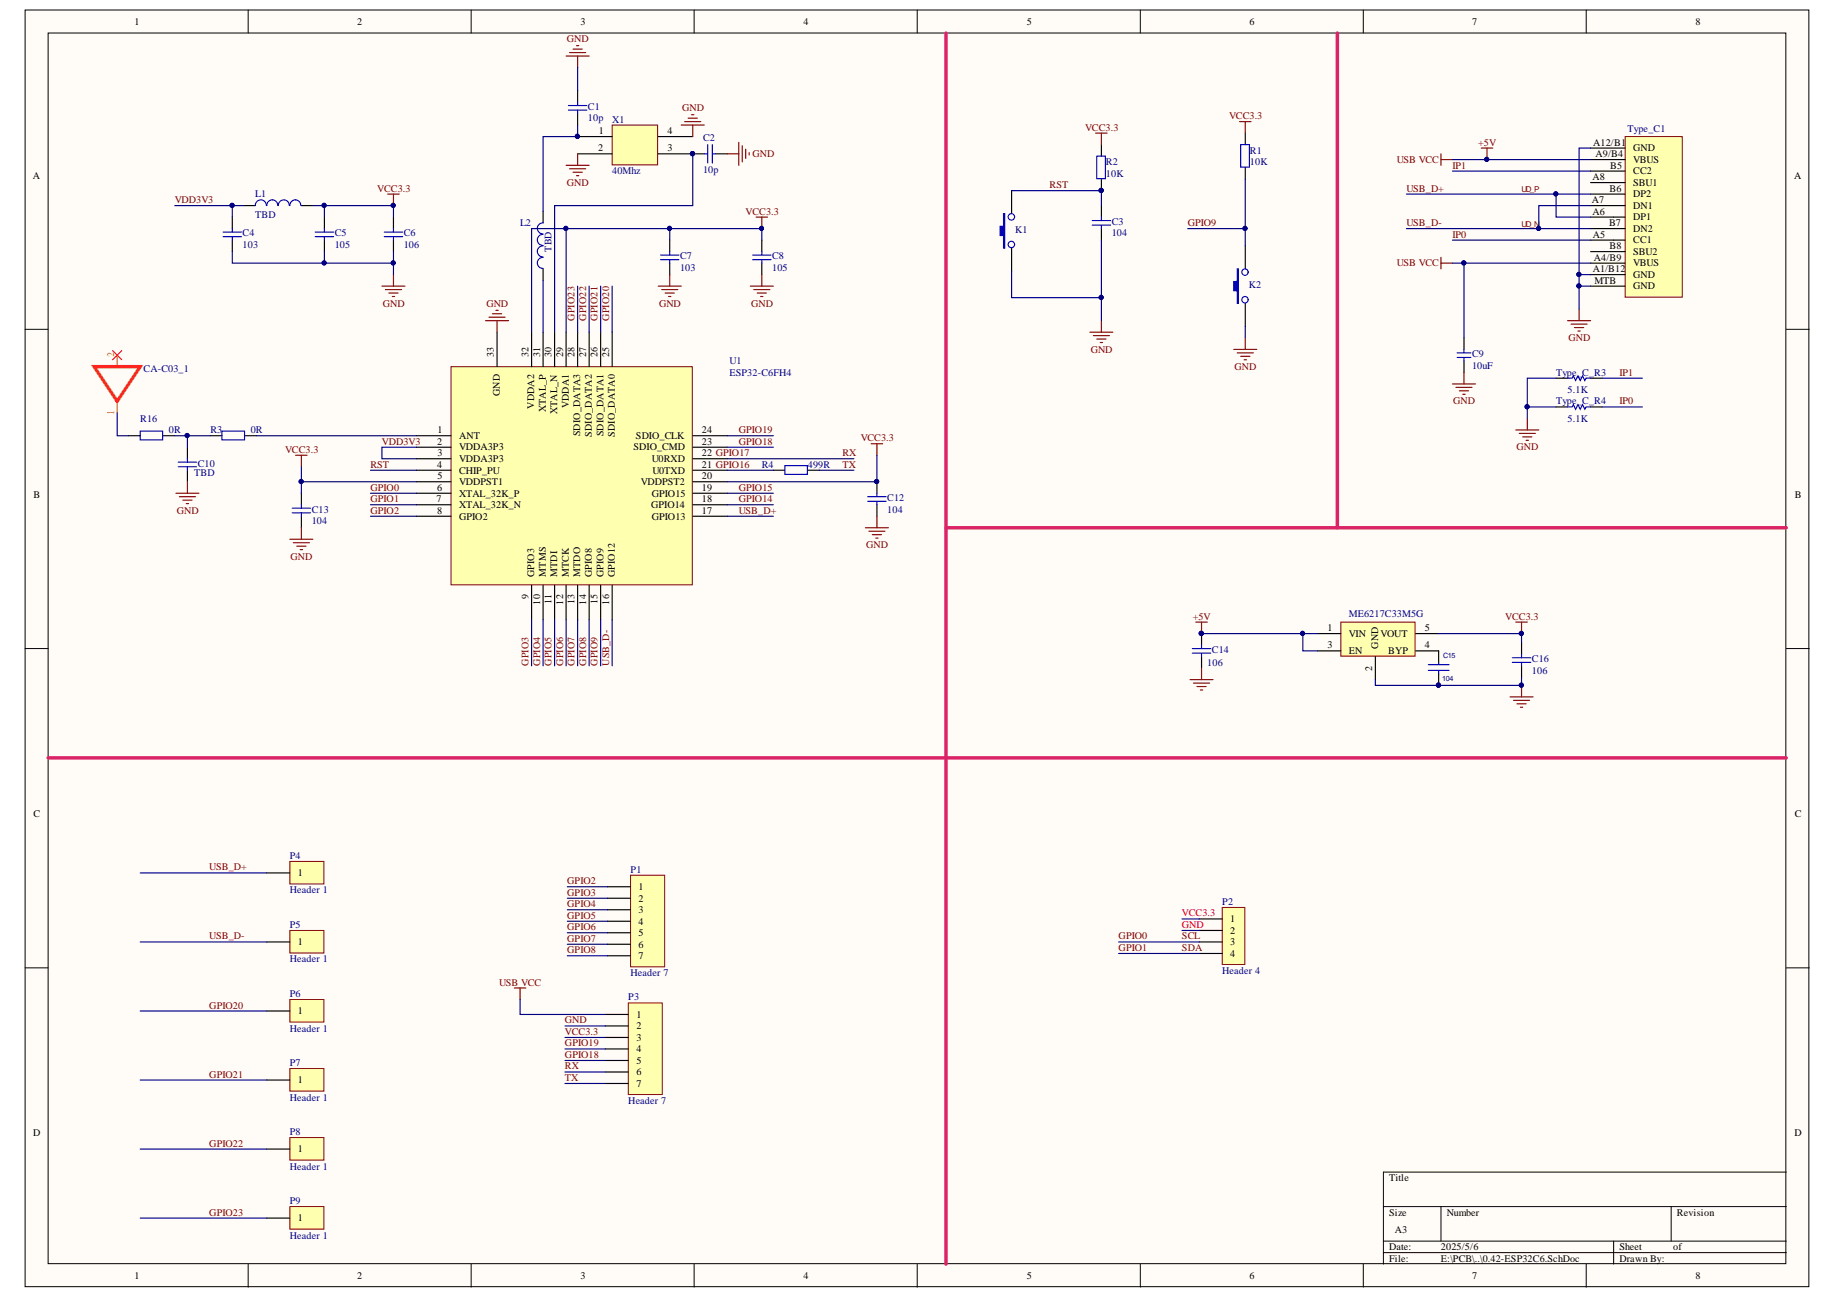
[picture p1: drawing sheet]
<svg xmlns="http://www.w3.org/2000/svg" width="297mm" height="210mm" viewBox="0 0 297 210" stroke-linecap="round" stroke-linejoin="round" font-family="sans-serif">
<defs><g id="words">
<g font-size="1.6">
<text x="21.8" y="4">1</text>
<text x="57.8" y="4">2</text>
<text x="93.9" y="4">3</text>
<text x="130" y="4">4</text>
<text x="166.1" y="4">5</text>
<text x="202.1" y="4">6</text>
<text x="238.2" y="4">7</text>
<text x="274.3" y="4">8</text>
<text x="96.9" y="21.7">1</text>
<text x="108" y="21.7">4</text>
<text x="257.8" y="23.5">A12/B1</text>
<text x="5.3" y="28.9">A</text>
<text x="96.8" y="24.5">2</text>
<text x="108" y="24.5">3</text>
<text x="257.6" y="29.1">A8</text>
<text x="258.1" y="25.4">A9/B4</text>
<text x="260.5" y="27.3">B5</text>
<text x="264.2" y="24.5">GND</text>
<text x="264.2" y="26.3">VBUS</text>
<text x="264.2" y="28.2">CC2</text>
<text x="290.3" y="28.9">A</text>
<text x="257.5" y="32.8">A7</text>
<text x="257.6" y="34.7">A6</text>
<text x="260.4" y="31">B6</text>
<text x="264.2" y="35.6">DP1</text>
<text x="264.2" y="33.8">DN1</text>
<text x="264.2" y="30.1">SBU1</text>
<text x="264.2" y="31.9">DP2</text>
<text x="257.7" y="38.4">A5</text>
<text x="260.3" y="36.6">B7</text>
<text x="260.4" y="40.3">B8</text>
<text x="264.2" y="39.4">CC1</text>
<text x="264.2" y="37.5">DN2</text>
<text x="264.2" y="41.2">SBU2</text>
<text x="257.7" y="44">A1/B12</text>
<text x="257.9" y="42.2">A4/B9</text>
<text x="258" y="45.9">MTB</text>
<text x="264.2" y="44.9">GND</text>
<text x="264.2" y="43.1">VBUS</text>
<text x="264.2" y="46.8">GND</text>
<text x="79.9" y="57.8" transform="rotate(-90 79.9 57.8)">33</text>
<text x="85.5" y="57.8" transform="rotate(-90 85.5 57.8)">32</text>
<text x="87.4" y="57.8" transform="rotate(-90 87.4 57.8)">31</text>
<text x="89.2" y="57.8" transform="rotate(-90 89.2 57.8)">30</text>
<text x="91.1" y="57.8" transform="rotate(-90 91.1 57.8)">29</text>
<text x="93" y="57.8" transform="rotate(-90 93 57.8)">28</text>
<text x="94.8" y="57.8" transform="rotate(-90 94.8 57.8)">27</text>
<text x="96.7" y="57.8" transform="rotate(-90 96.7 57.8)">26</text>
<text x="98.5" y="57.8" transform="rotate(-90 98.5 57.8)">25</text>
<text x="80.9" y="64.1" transform="rotate(-90 80.9 64.1)">GND</text>
<text x="70.7" y="71.9">2</text>
<text x="70.8" y="70.1">1</text>
<text x="74.3" y="71">ANT</text>
<text x="86.4" y="66.1" transform="rotate(-90 86.4 66.1)">VDDA2</text>
<text x="88.3" y="66.7" transform="rotate(-90 88.3 66.7)">XTAL_P</text>
<text x="90.2" y="67" transform="rotate(-90 90.2 67)">XTAL_N</text>
<text x="92" y="66" transform="rotate(-90 92 66)">VDDA1</text>
<text x="93.9" y="70.6" transform="rotate(-90 93.9 70.6)">SDIO_DATA3</text>
<text x="95.8" y="70.7" transform="rotate(-90 95.8 70.7)">SDIO_DATA2</text>
<text x="97.6" y="70.6" transform="rotate(-90 97.6 70.6)">SDIO_DATA1</text>
<text x="99.5" y="70.7" transform="rotate(-90 99.5 70.7)">SDIO_DATA0</text>
<text x="102.9" y="71">SDIO_CLK</text>
<text x="113.6" y="71.9">23</text>
<text x="113.6" y="70.1">24</text>
<text x="70.7" y="75.6">4</text>
<text x="70.8" y="73.8">3</text>
<text x="70.8" y="77.5">5</text>
<text x="74.3" y="72.9">VDDA3P3</text>
<text x="74.3" y="74.7">VDDA3P3</text>
<text x="74.3" y="76.6">CHIP_PU</text>
<text x="102.5" y="72.9">SDIO_CMD</text>
<text x="105.4" y="74.7">U0RXD</text>
<text x="105.5" y="76.6">U0TXD</text>
<text x="113.6" y="77.5">20</text>
<text x="113.6" y="75.6">21 GPIO16</text>
<text x="113.6" y="73.8">22 GPIO17</text>
<text x="5.4" y="80.5">B</text>
<text x="70.6" y="81.2">7</text>
<text x="70.7" y="79.4">6</text>
<text x="70.7" y="83.1">8</text>
<text x="74.3" y="78.4">VDDPST1</text>
<text x="74.3" y="80.3">XTAL_32K_P</text>
<text x="74.3" y="82.2">XTAL_32K_N</text>
<text x="103.7" y="78.4">VDDPST2</text>
<text x="105.4" y="82.2">GPIO14</text>
<text x="105.4" y="80.3">GPIO15</text>
<text x="113.6" y="83.1">17</text>
<text x="113.6" y="81.2">18</text>
<text x="113.6" y="79.4">19</text>
<text x="290.4" y="80.5">B</text>
<text x="74.3" y="84">GPIO2</text>
<text x="105.4" y="84">GPIO13</text>
<text x="86.4" y="93.3" transform="rotate(-90 86.4 93.3)">GPIO3</text>
<text x="88.3" y="93.3" transform="rotate(-90 88.3 93.3)">MTMS</text>
<text x="90.2" y="93.3" transform="rotate(-90 90.2 93.3)">MTDI</text>
<text x="92" y="93.3" transform="rotate(-90 92 93.3)">MTCK</text>
<text x="93.9" y="93.3" transform="rotate(-90 93.9 93.3)">MTDO</text>
<text x="95.8" y="93.3" transform="rotate(-90 95.8 93.3)">GPIO8</text>
<text x="97.6" y="93.3" transform="rotate(-90 97.6 93.3)">GPIO9</text>
<text x="99.5" y="93.3" transform="rotate(-90 99.5 93.3)">GPIO12</text>
<text x="85.5" y="96.9" transform="rotate(-90 85.5 96.9)">9</text>
<text x="87.4" y="97.8" transform="rotate(-90 87.4 97.8)">10</text>
<text x="89.2" y="97.7" transform="rotate(-90 89.2 97.7)">11</text>
<text x="91.1" y="97.8" transform="rotate(-90 91.1 97.8)">12</text>
<text x="93" y="97.7" transform="rotate(-90 93 97.7)">13</text>
<text x="94.8" y="97.8" transform="rotate(-90 94.8 97.8)">14</text>
<text x="96.7" y="97.7" transform="rotate(-90 96.7 97.7)">15</text>
<text x="98.5" y="97.8" transform="rotate(-90 98.5 97.8)">16</text>
<text x="214.8" y="102.1">1</text>
<text x="214.8" y="104.9">3</text>
<text x="218.2" y="103">VIN</text>
<text x="218.2" y="105.8">EN</text>
<text x="222.9" y="104.9" transform="rotate(-90 222.9 104.9)">GND</text>
<text x="223.3" y="103">VOUT</text>
<text x="224.6" y="105.8">BYP</text>
<text x="230.5" y="104.9">4</text>
<text x="230.5" y="102.1">5</text>
<text x="222" y="108.4" transform="rotate(-90 222 108.4)">2</text>
<text x="5.4" y="132.2">C</text>
<text x="290.4" y="132.2">C</text>
<text x="48.2" y="141.7">1</text>
<text x="103.3" y="143.9">1</text>
<text x="103.3" y="145.8">2</text>
<text x="103.3" y="147.6">3</text>
<text x="103.3" y="149.5">4</text>
<text x="199" y="149.1">1</text>
<text x="48.2" y="152.9">1</text>
<text x="103.3" y="151.4">5</text>
<text x="103.3" y="153.2">6</text>
<text x="103.3" y="155.1">7</text>
<text x="199" y="151">2</text>
<text x="199" y="152.9">3</text>
<text x="199" y="154.7">4</text>
<text x="48.2" y="164">1</text>
<text x="103" y="164.6">1</text>
<text x="103" y="166.4">2</text>
<text x="103" y="168.3">3</text>
<text x="103" y="170.2">4</text>
<text x="103" y="172">5</text>
<text x="103" y="173.9">6</text>
<text x="48.2" y="175.2">1</text>
<text x="103" y="175.7">7</text>
<text x="5.4" y="183.8">D</text>
<text x="290.3" y="183.8">D</text>
<text x="48.2" y="186.3">1</text>
<text x="224.7" y="191">Title</text>
<text x="48.2" y="197.5">1</text>
<text x="224.7" y="196.6">Size</text>
<text x="234.1" y="196.6">Number</text>
<text x="271.3" y="196.6">Revision</text>
<text x="224.7" y="202.2">Date:</text>
<text x="225.7" y="199.4">A3</text>
<text x="233.1" y="202.2">2025/5/6</text>
<text x="262" y="202.2">Sheet</text>
<text x="270.7" y="202.2">of</text>
<text x="21.8" y="206.8">1</text>
<text x="57.8" y="206.8">2</text>
<text x="93.9" y="206.8">3</text>
<text x="130" y="206.8">4</text>
<text x="166.1" y="206.8">5</text>
<text x="202.1" y="206.8">6</text>
<text x="224.7" y="204">File:</text>
<text x="233.1" y="204">E:\PCB\..\0.42-ESP32C6.SchDoc</text>
<text x="238.2" y="206.8">7</text>
<text x="262" y="204">Drawn By:</text>
<text x="274.3" y="206.8">8</text>
</g>
<g font-size="1.6" fill="#800000">
<text x="91.7" y="6.8">GND</text>
<text x="110.3" y="18">GND</text>
<text x="175.6" y="21.1">VCC3.3</text>
<text x="198.8" y="19.3">VCC3.3</text>
<text x="239.1" y="23.5">+5V</text>
<text x="121.8" y="25.4">GND</text>
<text x="226" y="26.3">USB VCC</text>
<text x="235" y="27.3">IP1</text>
<text x="28.3" y="32.8">VDD3V3</text>
<text x="61" y="31">VCC3.3</text>
<text x="91.7" y="30.1">GND</text>
<text x="120.6" y="34.7">VCC3.3</text>
<text x="169.8" y="30.4">RST</text>
<text x="227.5" y="31">USB_D+</text>
<text x="192.2" y="36.6">GPIO9</text>
<text x="227.5" y="36.6">USB_D-</text>
<text x="235" y="38.4">IP0</text>
<text x="226" y="43.1">USB VCC</text>
<text x="61.9" y="49.6">GND</text>
<text x="78.7" y="49.6">GND</text>
<text x="93" y="51.9" transform="rotate(-90 93 51.9)">GPIO23</text>
<text x="94.8" y="51.9" transform="rotate(-90 94.8 51.9)">GPIO22</text>
<text x="96.7" y="51.9" transform="rotate(-90 96.7 51.9)">GPIO21</text>
<text x="98.5" y="51.9" transform="rotate(-90 98.5 51.9)">GPIO20</text>
<text x="106.6" y="49.6">GND</text>
<text x="121.5" y="49.6">GND</text>
<text x="176.5" y="57">GND</text>
<text x="199.7" y="59.8">GND</text>
<text x="253.7" y="55.2">GND</text>
<text x="235.1" y="65.4">GND</text>
<text x="262" y="60.8">IP1</text>
<text x="262" y="65.4">IP0</text>
<text x="61.8" y="71.9">VDD3V3</text>
<text x="119.5" y="71.9">GPIO18</text>
<text x="119.5" y="70.1">GPIO19</text>
<text x="139.2" y="71.4">VCC3.3</text>
<text x="46.1" y="73.2">VCC3.3</text>
<text x="59.9" y="75.6">RST</text>
<text x="136.3" y="75.6">TX</text>
<text x="136.3" y="73.8">RX</text>
<text x="245.4" y="72.9">GND</text>
<text x="28.6" y="83.1">GND</text>
<text x="59.9" y="79.4">GPIO0</text>
<text x="59.9" y="81.2">GPIO1</text>
<text x="59.9" y="83.1">GPIO2</text>
<text x="119.5" y="81.2">GPIO14</text>
<text x="119.5" y="79.4">GPIO15</text>
<text x="119.5" y="83.1">USB_D+</text>
<text x="140.1" y="88.7">GND</text>
<text x="47" y="90.5">GND</text>
<text x="193" y="100.2">+5V</text>
<text x="243.5" y="100.2">VCC3.3</text>
<text x="85.5" y="107.7" transform="rotate(-90 85.5 107.7)">GPIO3</text>
<text x="87.4" y="107.7" transform="rotate(-90 87.4 107.7)">GPIO4</text>
<text x="89.2" y="107.7" transform="rotate(-90 89.2 107.7)">GPIO5</text>
<text x="91.1" y="107.7" transform="rotate(-90 91.1 107.7)">GPIO6</text>
<text x="93" y="107.7" transform="rotate(-90 93 107.7)">GPIO7</text>
<text x="94.8" y="107.7" transform="rotate(-90 94.8 107.7)">GPIO8</text>
<text x="96.7" y="107.7" transform="rotate(-90 96.7 107.7)">GPIO9</text>
<text x="98.5" y="107.7" transform="rotate(-90 98.5 107.7)">USB_D-</text>
<text x="33.9" y="140.8">USB_D+</text>
<text x="91.8" y="143">GPIO2</text>
<text x="91.8" y="144.9">GPIO3</text>
<text x="91.8" y="146.7">GPIO4</text>
<text x="91.8" y="148.6">GPIO5</text>
<text x="33.9" y="151.9">USB_D-</text>
<text x="91.8" y="150.4">GPIO6</text>
<text x="91.8" y="152.3">GPIO7</text>
<text x="91.8" y="154.2">GPIO8</text>
<text x="181" y="153.8">GPIO1</text>
<text x="181" y="151.9">GPIO0</text>
<text x="191.2" y="151.9">SCL</text>
<text x="191.2" y="153.8">SDA</text>
<text x="80.8" y="159.4">USB VCC</text>
<text x="33.9" y="163.1">GPIO20</text>
<text x="91.4" y="165.5">GND</text>
<text x="91.4" y="167.4">VCC3.3</text>
<text x="91.4" y="171.1">GPIO18</text>
<text x="91.4" y="169.2">GPIO19</text>
<text x="91.4" y="173">RX</text>
<text x="33.9" y="174.3">GPIO21</text>
<text x="91.4" y="174.8">TX</text>
<text x="33.9" y="185.4">GPIO22</text>
<text x="33.9" y="196.6">GPIO23</text>
</g>
<g font-size="1.6" fill="#000080">
<text x="95.1" y="17.8">C1</text>
<text x="95.1" y="19.6">10p</text>
<text x="99" y="19.8">X1</text>
<text x="113.8" y="22.8">C2</text>
<text x="263.3" y="21.3">Type_C1</text>
<text x="99" y="28.2">40Mhz</text>
<text x="113.8" y="28">10p</text>
<text x="178.9" y="28.6">10K</text>
<text x="178.9" y="26.7">R2</text>
<text x="202.2" y="26.7">10K</text>
<text x="202.2" y="24.8">R1</text>
<text x="41.3" y="35.3">TBD</text>
<text x="41.3" y="31.9">L1</text>
<text x="39.3" y="38.2">C4</text>
<text x="39.3" y="40.1">103</text>
<text x="54.2" y="38.2">C5</text>
<text x="54.2" y="40.1">105</text>
<text x="65.3" y="38.2">C6</text>
<text x="65.3" y="40.1">106</text>
<text x="84.1" y="36.6">L2</text>
<text x="89.2" y="40.7" transform="rotate(-90 89.2 40.7)">TBD</text>
<text x="110" y="42">C7</text>
<text x="124.9" y="42">C8</text>
<text x="164.2" y="37.7">K1</text>
<text x="179.9" y="36.4">C3</text>
<text x="179.9" y="38.2">104</text>
<text x="110" y="43.8">103</text>
<text x="124.9" y="43.8">105</text>
<text x="202" y="46.6">K2</text>
<text x="118" y="58.9">U1</text>
<text x="238.2" y="57.8">C9</text>
<text x="238.2" y="59.6">10uF</text>
<text x="23.2" y="60.2">CA-C03_1</text>
<text x="118" y="60.8">ESP32-C6FH4</text>
<text x="251.8" y="60.8">Type_C_R3</text>
<text x="251.8" y="65.4">Type_C_R4</text>
<text x="253.6" y="63.5">5.1K</text>
<text x="22.7" y="68.2">R16</text>
<text x="27.3" y="70.1">0R</text>
<text x="34" y="70.1">R3</text>
<text x="40.6" y="70.1">0R</text>
<text x="253.6" y="68.2">5.1K</text>
<text x="31.4" y="76.9">TBD</text>
<text x="32" y="75.5">C10</text>
<text x="123.3" y="75.6">R4</text>
<text x="130.7" y="75.6">499R</text>
<text x="50.4" y="82.9">C13</text>
<text x="143.5" y="81">C12</text>
<text x="143.5" y="82.9">104</text>
<text x="50.4" y="84.8">104</text>
<text x="218.2" y="99.8">ME6217C33M5G</text>
<text x="195.3" y="107.6">106</text>
<text x="196.1" y="105.6">C14</text>
<text x="247.8" y="107.1">C16</text>
<text x="247.8" y="108.9">106</text>
<text x="46.9" y="138.9">P4</text>
<text x="102" y="141.1">P1</text>
<text x="46.9" y="144.5">Header 1</text>
<text x="197.7" y="146.3">P2</text>
<text x="46.9" y="150.1">P5</text>
<text x="46.9" y="155.6">Header 1</text>
<text x="46.9" y="161.2">P6</text>
<text x="101.6" y="161.8">P3</text>
<text x="102" y="157.9">Header 7</text>
<text x="197.7" y="157.5">Header 4</text>
<text x="46.9" y="166.8">Header 1</text>
<text x="46.9" y="172.4">P7</text>
<text x="46.9" y="178">Header 1</text>
<text x="101.6" y="178.5">Header 7</text>
<text x="46.9" y="183.6">P8</text>
<text x="46.9" y="189.1">Header 1</text>
<text x="46.9" y="194.7">P9</text>
<text x="46.9" y="200.3">Header 1</text>
</g>
<g font-size="1.6" fill="#fd8300">
<text x="18.5" y="57.8" transform="rotate(-90 18.5 57.8)">2</text>
<text x="18.5" y="67" transform="rotate(-90 18.5 67)">1</text>
</g>
<g font-size="1.6" fill="#f00">
<text x="191.2" y="148.2">VCC3.3</text>
<text x="191.2" y="150.1">GND</text>
</g>
<g font-size="1.3" fill="#800000">
<text x="246.2" y="31.1">UD_P</text>
<text x="246.2" y="36.7">UD_N</text>
</g>
<g font-size="1.2" fill="#000080">
<text x="233.5" y="106.4">C15</text>
<text x="233.3" y="110.1">104</text>
</g>
</g></defs>
<g fill="#fffcf8" stroke="#000" stroke-width=".16">
<path d="M4.1 1.6h288.5v206.5h-288.5z"/>
<path d="M7.8 5.3h281.1v199.1h-281.1z"/>
</g>
<g fill="none" stroke="#000" stroke-width=".16">
<path d="M40.2 1.6v3.7M76.2 1.6v3.7M112.3 1.6v3.7M148.4 1.6v3.7M184.5 1.6v3.7M220.6 1.6v3.7M256.6 1.6v3.7M4.1 53.3h3.7M289 53.3h3.7M4.1 104.9h3.7M289 104.9h3.7M4.1 156.5h3.7"/>
<path d="M289 156.5h3.7M223.8 195.1h65.2M233.1 195.1v5.6M270.4 195.1v5.6M289 189.5h-65.2v14.9M40.2 204.4v3.7M76.2 204.4v3.7M112.3 204.4v3.7M148.4 204.4v3.7M184.5 204.4v3.7M220.6 204.4v3.7M223.8 200.7h65.2"/>
<path d="M223.8 202.6h65.2M256.6 204.4v3.7M261.1 200.7v3.7"/>
</g>
<path d="M30.3 72.3v1.9M30.3 76v1.9M34 70.5h1.9M39.6 70.5h1.9" fill="none" stroke="#000" stroke-width=".19"/>
<path d="M28.8 74.7h3M28.8 75.5h3M30.3 74.2v.5M30.3 75.5v.5M35.9 69.7h3.7v1.4h-3.7z" fill="none" stroke="#00f" stroke-width=".19"/>
<path d="M28.5 79.8h3.7M30.3 77.9v1.9M29 80.3h2.6M29.6 80.9h1.5M30.1 81.4h.4" fill="none" stroke="#800000" stroke-width=".19"/>
<path d="M15.2 59.3h7.5l-3.7 5.6z" fill="none" stroke="#fd8300" stroke-width=".56"/>
<path d="M19 57.4v1.9M19 64.9v1.8" fill="none" stroke="#fd8300" stroke-width=".19"/>
<path d="M18.2 56.7l1.5 1.5M19.7 56.7l-1.5 1.5" fill="none" stroke="#f00" stroke-width=".16"/>
<path d="M99 20.2h7.4v6.5h-7.4z" fill="#ffffb0" stroke="#800000" stroke-width=".16"/>
<g fill="none" stroke="#000" stroke-width=".19">
<path d="M93.5 14.6v1.9M93.5 18.4v1.8M87.9 34.2v1.8M93.5 22.1h5.5M93.5 24.9h5.5M106.5 22.1h5.6M106.5 24.9h7.4M115.8 24.9h1.9M178.2 23.4v1.8M178.2 29v1.8M178.2 33.2v1.9M178.2 37v1.8"/>
<path d="M201.5 21.5v1.9M201.5 27.1v1.9M201.5 39.8v3.7M87.9 43.5v1.8M201.5 49.1v3.7"/>
</g>
<g fill="#000080" stroke="#000080" stroke-width=".16">
<circle cx="93.4" cy="22" r=".33"/>
<circle cx="112" cy="24.8" r=".33"/>
<circle cx="178.2" cy="30.8" r=".34"/>
</g>
<g fill="none" stroke="#00f" stroke-width=".19">
<path d="M92 17.8h2.9M92 17.1h2.9M93.5 16.5v.6M93.5 17.8v.6M87.9 39.8a.89 .89 0 0 0-1 .9 .89 .89 0 0 0 1 .8M87.9 37.9a.89 .89 0 0 0-1 .9 .89 .89 0 0 0 1 .9M87.9 36a.89 .89 0 0 0-1 .9 .89 .89 0 0 0 1 .9M113.9 24.9h.6M114.5 23.4v3M115.2 23.4v3M115.2 24.9h.6M176.7 35.7h3"/>
<path d="M176.7 36.4h3M177.4 25.2h1.4v3.7h-1.4zM178.2 35.1v.6M178.2 36.4v.6M200.7 23.4h1.4v3.6h-1.4zM87.9 41.6a.89 .89 0 0 0-1 .9 .89 .89 0 0 0 1 .9"/>
</g>
<g fill="none" stroke="#800000" stroke-width=".19">
<path d="M91.6 9.1h3.7M92.1 8.5h2.7M92.7 7.9h1.5M93.3 7.4h.3M93.5 9.1v1.8M110.8 19.7h2.6M111.3 19.1h1.5M111.9 18.5h.4M200.5 19.7h1.9M201.5 19.7v1.8M91.6 26.7h3.7M92.1 27.3h2.7"/>
<path d="M92.7 27.9h1.5M93.3 28.4h.3M93.5 24.9v1.8M110.2 20.2h3.7M112.1 20.2v1.9M117.7 24.9h1.8M119.5 23v3.7M120.1 23.6v2.6M120.6 24.1v1.5M121.2 24.7v.4M177.3 21.5h1.8M178.2 21.5v1.9"/>
</g>
<path d="M200.2 43.5h.2v5.6h-.2v-2.1h-.6v-1.5h.6z" fill-rule="evenodd" fill="#00f"/>
<g fill="none" stroke="#00f" stroke-width=".19">
<path d="M200.2 43.5h.2v5.6h-.2v-2.1h-.6v-1.5h.6z"/>
<circle cx="201.4" cy="48.5" r=".52"/>
<circle cx="201.4" cy="44" r=".52"/>
</g>
<path d="M199.6 56.5h3.7M200.2 57.1h2.6M200.7 57.6h1.5M201.3 58.2h.4M201.5 54.6v1.9" fill="none" stroke="#800000" stroke-width=".19"/>
<path d="M163.7 30.8v3.8M163.7 40.1v3.8" fill="none" stroke="#000" stroke-width=".19"/>
<path d="M162.4 34.6h.1v5.5h-.1v-2h-.6v-1.5h.6z" fill-rule="evenodd" fill="#00f"/>
<g fill="none" stroke="#00f" stroke-width=".19">
<path d="M162.4 34.6h.1v5.5h-.1v-2h-.6v-1.5h.6zM47.3 82.2h2.9M47.3 82.9h2.9M48.8 81.6v.6M48.8 82.9v.6"/>
<circle cx="163.6" cy="39.5" r=".52"/>
<circle cx="163.6" cy="35.1" r=".52"/>
</g>
<path d="M176.3 53.7h3.8M176.9 54.3h2.6M177.4 54.8h1.5M178 55.4h.4M178.2 51.9v1.8M47.8 73.6h1.9M48.8 73.6v1.9M46.9 87.2h3.7M47.5 87.8h2.6M48 88.3h1.5M48.6 88.9h.3M48.8 85.3v1.9" fill="none" stroke="#800000" stroke-width=".19"/>
<path d="M48.8 79.8v1.8M48.8 83.5v1.8" fill="none" stroke="#000" stroke-width=".19"/>
<path d="M73 59.3h39v35.3h-39z" fill="#ffffb0" stroke="#800000" stroke-width=".16"/>
<g fill="none" stroke="#000" stroke-width=".19">
<path d="M108.4 38.8v1.9M123.3 38.8v1.9M80.4 53.7v5.6M86 53.7v5.6M87.9 53.7v5.6M89.7 53.7v5.6M91.6 53.7v5.6M93.5 53.7v5.6M95.3 53.7v5.6M97.2 53.7v5.6M99 53.7v5.6M108.4 42.6v1.8"/>
<path d="M123.3 42.6v1.8M236.9 54.6v1.9M236.9 58.4v1.8M67.4 70.5h5.6M67.4 72.3h5.6M67.4 74.2h5.6M67.4 76h5.6M67.4 77.9h5.6M67.4 79.8h5.6M112.1 70.5h5.6M112.1 72.3h5.6M112.1 74.2h5.6"/>
<path d="M112.1 76h5.6M112.1 77.9h5.6M112.1 79.8h5.6M125.1 76h1.9M130.7 76h1.9M141.9 77.9v1.9M67.4 81.6h5.6M67.4 83.5h5.6M86 94.6v5.6M87.9 94.6v5.6M89.7 94.6v5.6M91.6 94.6v5.6"/>
<path d="M93.5 94.6v5.6M95.3 94.6v5.6M97.2 94.6v5.6M99 94.6v5.6M112.1 81.6h5.6M112.1 83.5h5.6M141.9 81.6v1.9"/>
</g>
<g fill="#000080" stroke="#000080" stroke-width=".16">
<circle cx="141.8" cy="77.9" r=".33"/>
<circle cx="123.2" cy="36.9" r=".33"/>
</g>
<g fill="none" stroke="#00f" stroke-width=".19">
<path d="M106.9 41.2h2.9M106.9 42h2.9M108.4 40.7v.5M108.4 42v.6M121.8 41.2h2.9M121.8 42h2.9M123.3 40.7v.5M123.3 42v.6M235.7 57.1h2.3M235.7 57.8h2.3M236.9 56.5v.6M236.9 57.8v.6"/>
<path d="M127 75.3h3.6v1.4h-3.6zM141.9 79.8v.5M140.4 80.3h3M140.4 81.1h3M141.9 81.1v.5"/>
</g>
<g fill="none" stroke="#800000" stroke-width=".19">
<path d="M122.3 35.1h1.9M123.3 35.1v1.9M106.5 46.3h3.7M107 46.8h2.7M107.6 47.4h1.5M108.2 47.9h.3M108.4 44.4v1.9M121.4 46.3h3.7M121.9 46.8h2.7M122.5 47.4h1.5M123.1 47.9h.3M123.3 44.4v1.9"/>
<path d="M140.9 71.8h1.9M141.9 71.8v1.8M235 62.1h3.7M235.5 62.6h2.7M236.1 63.2h1.5M236.7 63.8h.3M236.9 60.2v1.9M140 85.3h3.7M140.6 85.9h2.6M141.1 86.5h1.5M141.7 87h.4M141.9 83.5v1.8"/>
</g>
<path d="M262.9 22.1h9.3v26h-9.3z" fill="#ffffb0" stroke="#800000" stroke-width=".16"/>
<g fill="none" stroke="#000" stroke-width=".19">
<path d="M37.6 35.1v1.9M37.6 38.8v1.9M39.4 33.2h1.9M48.8 33.2h1.8M52.5 35.1v1.9M52.5 38.8v1.9M63.7 35.1v1.9M63.7 38.8v1.9M257.3 38.8h5.6M257.3 37h5.6M257.3 35.1h5.6M257.3 33.2h5.6"/>
<path d="M257.3 29.5h5.6M257.3 23.9h5.6M257.3 25.8h5.6M257.3 27.7h5.6M257.3 31.4h5.6M257.3 44.4h5.6M257.3 42.6h5.6M257.3 40.7h5.6M257.3 46.3h5.6M251.8 61.2h1.8M251.8 65.8h1.8M257.3 61.2h1.9"/>
<path d="M257.3 65.8h1.9M194.4 102.5v1.8M194.4 106.2v1.8M232.8 105.3v1.8M232.8 109v1.8M246.2 104v1.8M246.2 107.7v1.8"/>
</g>
<g fill="none" stroke="#800000" stroke-width=".19">
<path d="M62.7 31.4h1.9M63.7 31.4v1.8M233.1 24.9v1.8M233.1 25.8h1.9M61.8 46.3h3.7M62.4 46.8h2.6M62.9 47.4h1.5M63.5 47.9h.3M63.7 44.4v1.9M233.1 41.6v1.9M233.1 42.6h1.9M253.6 51.9h3.7"/>
<path d="M254.2 52.4h2.6M254.7 53h1.5M255.3 53.5h.4M255.5 50v1.9M245.2 69.5h3.8M245.8 70.1h2.6M246.4 70.6h1.4M246.9 71.2h.4M247.1 67.7v1.8M244.3 112.7h3.7M244.9 113.3h2.6M245.4 113.8h1.5"/>
<path d="M246 114.4h.4M246.2 110.8v1.9"/>
</g>
<g fill="none" stroke="#00f" stroke-width=".19">
<path d="M36.1 37.5h3M36.1 38.3h3M37.6 37v.5M37.6 38.3v.5M43.1 33.2a.89 .89 0 0 0-.9-.9 .89 .89 0 0 0-.9 .9M44.9 33.2a.88 .88 0 0 0-.8-.9 .88 .88 0 0 0-.9 .9M46.8 33.2a.88 .88 0 0 0-.9-.9 .88 .88 0 0 0-.9 .9M48.7 33.2a.88 .88 0 0 0-.9-.9 .88 .88 0 0 0-.9 .9M51 37.5h3M51 38.3h3M52.5 37v.5M52.5 38.3v.5"/>
<path d="M62.2 37.5h2.9M62.2 38.3h2.9M63.7 37v.5M63.7 38.3v.5M253.6 61.2h.8l.1-.4 .4 .7 .4-.7 .4 .7 .3-.7 .4 .7 .2-.3h.7M253.6 65.8h.8l.1-.4 .4 .8 .4-.8 .4 .8 .3-.8 .4 .8 .2-.4h.7M192.9 105.6h3M192.9 104.9h3M194.4 104.3v.6M194.4 105.6v.6M231.1 108.4h3.3M231.1 107.5h3.3"/>
<path d="M232.8 107.1v.4M232.8 108.4v.6M244.7 107.1h3M244.7 106.4h3M246.2 105.8v.6M246.2 107.1v.6"/>
</g>
<g fill="#000080" stroke="#000080" stroke-width=".16">
<circle cx="63.6" cy="33.2" r=".33"/>
<circle cx="194.4" cy="102.4" r=".34"/>
<circle cx="232.7" cy="110.8" r=".34"/>
<circle cx="246.1" cy="110.8" r=".34"/>
</g>
<path d="M216.9 100.6h12v5.5h-12z" fill="#ffffb0" stroke="#800000" stroke-width=".16"/>
<path d="M213.2 102.5h3.7M213.2 105.3h3.7M222.5 106.2v3.7M229 102.5h3.8M229 105.3h3.8" fill="none" stroke="#000" stroke-width=".19"/>
<path d="M192.5 109.9h3.8M193.1 110.5h2.6M193.5 100.6h1.8M193.6 111h1.5M194.2 111.6h.4M194.4 100.6v1.9M194.4 108v1.9M245.2 100.6h1.9M246.2 100.6v1.9" fill="none" stroke="#800000" stroke-width=".19"/>
<g fill="#000080" stroke="#000080" stroke-width=".16">
<circle cx="246.1" cy="102.4" r=".34"/>
<circle cx="194.4" cy="102.4" r=".34"/>
</g>
<path d="M153 5.3v199.1M216.4 5.3v80M153 85.3h136M7.8 122.6h281.2" fill="none" stroke="#da2467" stroke-width=".56"/>
<path d="M197.7 146.7h3.7v9.3h-3.7z" fill="#ffffb0" stroke="#800000" stroke-width=".16"/>
<path d="M194 148.6h3.7M194 150.5h3.7M194 152.3h3.7M194 154.2h3.7" fill="none" stroke="#000" stroke-width=".19"/>
<path d="M102 141.5h5.5v14.8h-5.5z" fill="#ffffb0" stroke="#800000" stroke-width=".16"/>
<path d="M98.3 143.4h3.7M98.3 145.3h3.7M98.3 147.1h3.7M98.3 149h3.7M98.3 150.8h3.7M98.3 152.7h3.7M98.3 154.6h3.7" fill="none" stroke="#000" stroke-width=".19"/>
<path d="M101.6 162.2h5.5v14.8h-5.5z" fill="#ffffb0" stroke="#800000" stroke-width=".16"/>
<path d="M97.9 164h3.7M97.9 165.9h3.7M97.9 167.8h3.7M97.9 169.6h3.7M97.9 171.5h3.7M97.9 173.4h3.7M97.9 175.2h3.7" fill="none" stroke="#000" stroke-width=".19"/>
<path d="M239.6 23.9h1.9M240.6 23.9v1.9M78.6 51.9h3.7M79.1 51.3h2.6M79.7 50.7h1.5M80.2 50.2h.4M80.4 51.9v1.8" fill="none" stroke="#800000" stroke-width=".19"/>
<circle cx="240.5" cy="25.8" r=".33" fill="#000080" stroke="#000080" stroke-width=".16"/>
<path d="M46.9 139.3h5.5v3.7h-5.5z" fill="#ffffb0" stroke="#800000" stroke-width=".16"/>
<path d="M43.2 141.2h3.7" fill="none" stroke="#000" stroke-width=".19"/>
<path d="M46.9 150.5h5.5v3.6h-5.5z" fill="#ffffb0" stroke="#800000" stroke-width=".16"/>
<path d="M43.2 152.3h3.7" fill="none" stroke="#000" stroke-width=".19"/>
<path d="M46.9 161.6h5.5v3.7h-5.5z" fill="#ffffb0" stroke="#800000" stroke-width=".16"/>
<path d="M43.2 163.5h3.7" fill="none" stroke="#000" stroke-width=".19"/>
<path d="M46.9 172.8h5.5v3.6h-5.5z" fill="#ffffb0" stroke="#800000" stroke-width=".16"/>
<path d="M43.2 174.7h3.7" fill="none" stroke="#000" stroke-width=".19"/>
<path d="M46.9 184h5.5v3.6h-5.5z" fill="#ffffb0" stroke="#800000" stroke-width=".16"/>
<path d="M43.2 185.8h3.7" fill="none" stroke="#000" stroke-width=".19"/>
<path d="M46.9 195.1h5.5v3.7h-5.5z" fill="#ffffb0" stroke="#800000" stroke-width=".16"/>
<path d="M20.8 70.5h1.9M26.4 70.5h1.9M43.2 197h3.7" fill="none" stroke="#000" stroke-width=".19"/>
<g fill="none" stroke="#000080" stroke-width=".19">
<path d="M93.5 10.9v3.7M28.3 33.2h9.3M39.4 33.2h-1.8v1.9M50.6 33.2h1.9v1.9M52.5 33.2h11.2v1.9M91.6 37h-5.6v16.7M93.5 20.2v1.9h-5.6v12.1M108.4 38.8v-1.8h-16.8v16.7M108.4 37h14.9v1.8M112.1 24.9v8.3h-22.4v20.5M163.7 30.8h14.5v2.4M178.2 38.8v13.1"/>
<path d="M192.2 37h9.3M201.5 29v10.8M227.5 37h21.5M227.5 31.4h24.3M235 25.8h22.3M235 38.8h22.3M235 27.7h22.3M257.3 23.9h-1.8v20.5M257.3 31.4h-5.5v3.7h5.5M257.3 33.2h-8.3v3.8h8.3M37.6 40.7v1.9h26.1v1.8M52.5 40.7v1.9"/>
<path d="M63.7 40.7v1.9M87.9 45.3v8.4M93.5 46.3v7.4M95.3 46.3v7.4M97.2 46.3v7.4M99 46.3v7.4M163.7 43.9v4.2h14.5M201.5 52.8v1.8M235 42.6h22.3M236.9 42.6v12M255.5 46.3v3.7M257.3 44.4h-1.8v1.9h1.8"/>
<path d="M19 66.7v3.8h1.8M28.3 70.5h2v1.8M30.3 70.5h3.7M41.5 70.5h25.9M48.8 75.5v4.3M48.8 77.9h18.6M59.9 76h7.5M59.9 79.8h7.5M67.4 72.3h-5.6v1.9h5.6M117.7 76h7.4M117.7 79.8h7.4M117.7 70.5h7.4"/>
<path d="M117.7 72.3h7.4M117.7 74.2h20.4M132.6 76h5.5M141.9 73.6v4.3h-24.2M247.1 65.8h4.7M251.8 61.2h-4.7v6.5M259.2 65.8h6.5M259.2 61.2h6.5M59.9 81.6h7.5M59.9 83.5h7.5M117.7 81.6h7.4M117.7 83.5h7.4"/>
<path d="M86 100.2v7.5M87.9 100.2v7.5M89.7 100.2v7.5M91.6 100.2v7.5M93.5 100.2v7.5M95.3 100.2v7.5M97.2 100.2v7.5M99 100.2v7.5M210.8 102.5v2.8h2.4M213.2 102.5h-18.8v.1M232.8 102.5h13.4v1.5M246.2 109.5v1.3h-23.7v-.9"/>
<path d="M22.7 152.3h20.5M22.7 141.2h20.5M91.8 143.4h6.5M91.8 149h6.5M91.8 147.1h6.5M91.8 145.3h6.5M91.8 150.8h6.5M91.8 152.7h6.5M91.8 154.6h6.5M181 152.3h13M181 154.2h13M191.2 148.6h2.8"/>
<path d="M191.2 150.5h2.8M22.7 163.5h20.5M22.7 174.7h20.5M84.1 161.6v2.4h13.8M91.4 169.6h6.5M91.4 167.8h6.5M91.4 165.9h6.5M91.4 171.5h6.5M91.4 173.4h6.5M91.4 175.2h6.5M22.7 185.8h20.5M22.7 197h20.5"/>
</g>
<g fill="#000080" stroke="#000080" stroke-width=".16">
<circle cx="93.4" cy="22" r=".33"/>
<circle cx="178.2" cy="30.8" r=".34"/>
<circle cx="201.4" cy="36.9" r=".33"/>
<circle cx="178.2" cy="48.1" r=".34"/>
<circle cx="112" cy="24.8" r=".33"/>
<circle cx="48.7" cy="77.9" r=".34"/>
<circle cx="141.8" cy="77.9" r=".33"/>
<circle cx="91.5" cy="36.9" r=".33"/>
<circle cx="108.3" cy="36.9" r=".34"/>
<circle cx="123.2" cy="36.9" r=".33"/>
<circle cx="255.4" cy="44.4" r=".34"/>
<circle cx="240.5" cy="25.8" r=".33"/>
<circle cx="255.4" cy="46.2" r=".34"/>
<circle cx="251.7" cy="31.4" r=".33"/>
<circle cx="248.9" cy="36.9" r=".34"/>
<circle cx="236.8" cy="42.5" r=".34"/>
<circle cx="247.1" cy="65.8" r=".34"/>
<circle cx="52.4" cy="42.5" r=".33"/>
<circle cx="63.6" cy="42.5" r=".33"/>
<circle cx="37.5" cy="33.2" r=".34"/>
<circle cx="52.4" cy="33.2" r=".33"/>
<circle cx="63.6" cy="33.2" r=".33"/>
<circle cx="246.1" cy="102.4" r=".34"/>
<circle cx="232.7" cy="110.8" r=".34"/>
<circle cx="246.1" cy="110.8" r=".34"/>
<circle cx="210.7" cy="102.4" r=".33"/>
<circle cx="194.4" cy="102.4" r=".34"/>
<circle cx="30.3" cy="70.4" r=".33"/>
</g>
<path d="M22.7 69.7h3.6v1.4h-3.6z" fill="none" stroke="#00f" stroke-width=".19"/>
<path d="M83.2 159.8h1.9M84.1 159.8v1.8" fill="none" stroke="#800000" stroke-width=".19"/>
<use href="#words"/>
</svg>
